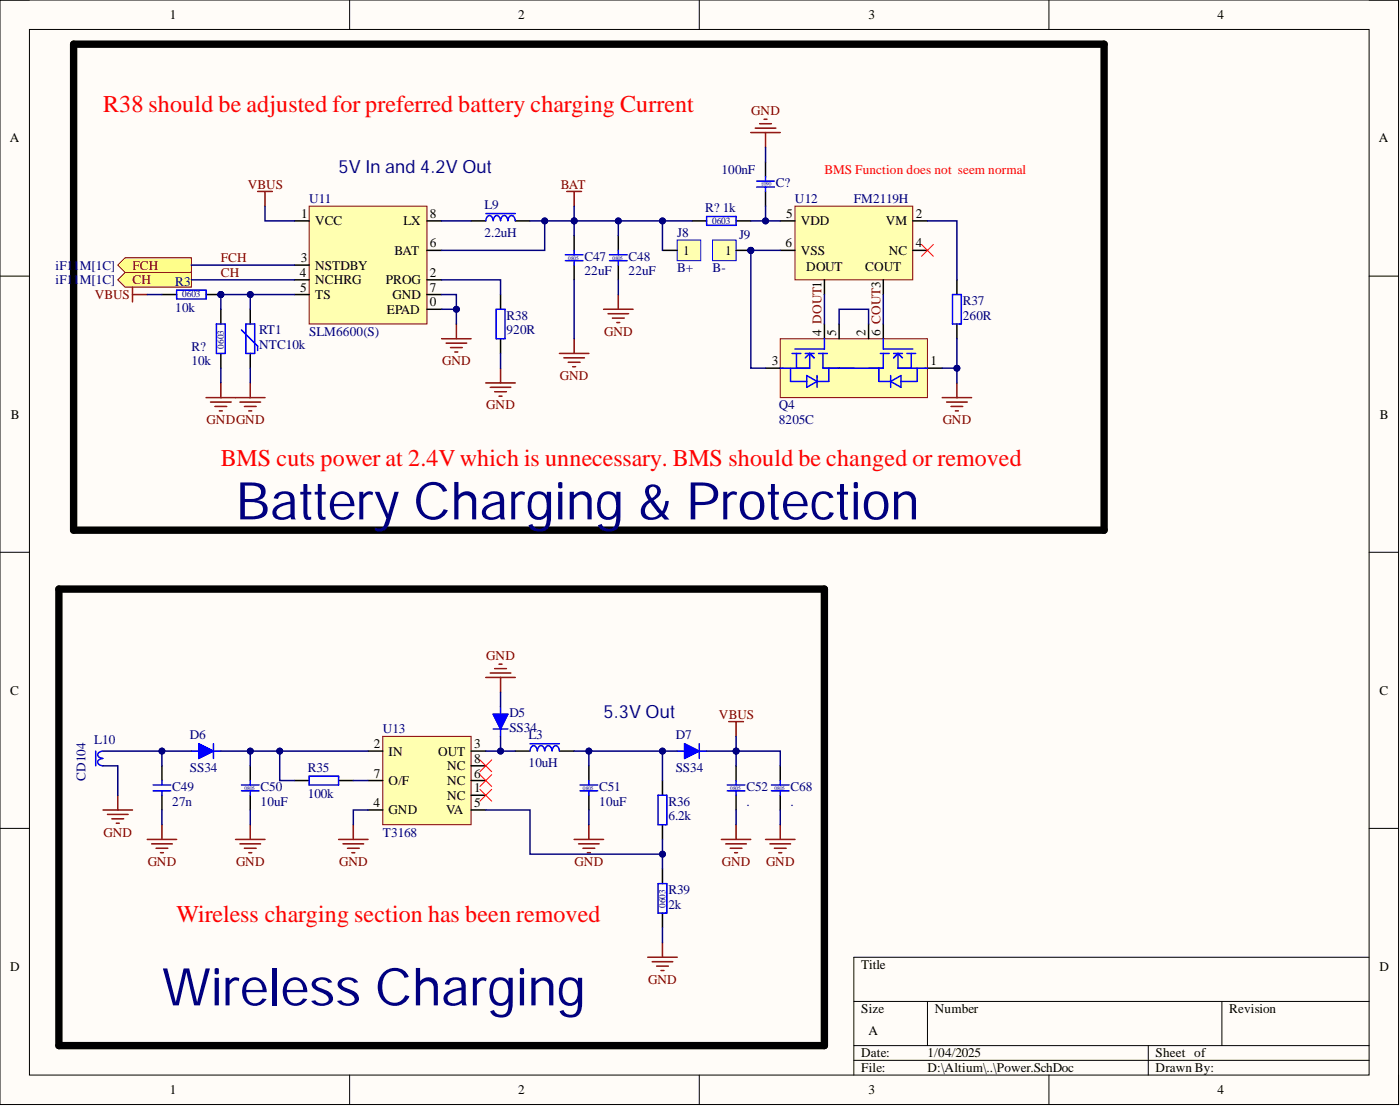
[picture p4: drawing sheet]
<svg xmlns="http://www.w3.org/2000/svg" width="241mm" height="190mm" viewBox="0 0 241 190" stroke-linecap="round" stroke-linejoin="round" font-family="sans-serif">
<defs><g id="words">
<g font-size="9" fill="#000080">
<text x="40.6" y="89.5">Battery Charging &amp; Protection</text>
<text x="27.9" y="173.2">Wireless Charging</text>
</g>
<g font-size="4.1" fill="#f00">
<text x="17.8" y="19.4">R38 should be adjusted for preferred battery charging Current</text>
<text x="38.1" y="80.2">BMS cuts power at 2.4V which is unnecessary. BMS should be changed or removed</text>
<text x="30.4" y="158.9">Wireless charging section has been removed</text>
</g>
<g font-size="3.1" fill="#000080">
<text x="58.4" y="29.8">5V In and 4.2V Out</text>
<text x="104" y="123.6">5.3V Out</text>
</g>
<g font-size="2.3">
<text x="29.3" y="3.3">1</text>
<text x="89.3" y="3.3">2</text>
<text x="149.7" y="3.3">3</text>
<text x="209.8" y="3.3">4</text>
<text x="1.7" y="24.5">A</text>
<text x="237.7" y="24.5">A</text>
<text x="51.9" y="37.5">1</text>
<text x="54.3" y="38.8">VCC</text>
<text x="69.5" y="38.8">LX</text>
<text x="74.1" y="37.5">8</text>
<text x="135.5" y="37.5">5</text>
<text x="138" y="38.8">VDD</text>
<text x="152.7" y="38.8">VM</text>
<text x="157.8" y="37.5">2</text>
<text x="51.7" y="47.7">4</text>
<text x="51.8" y="45.2">3</text>
<text x="54.3" y="46.4">NSTDBY</text>
<text x="68" y="43.9">BAT</text>
<text x="74.1" y="47.7">2</text>
<text x="74.1" y="42.6">6</text>
<text x="117.7" y="43.9">1</text>
<text x="125" y="43.9">1</text>
<text x="135.4" y="42.6">6</text>
<text x="138" y="43.9">VSS</text>
<text x="139" y="46.7">DOUT</text>
<text x="149.1" y="46.7">COUT</text>
<text x="153.2" y="43.9">NC</text>
<text x="157.8" y="42.6">4</text>
<text x="51.8" y="50.2">5</text>
<text x="54.3" y="49">NCHRG</text>
<text x="54.3" y="51.5">TS</text>
<text x="66.5" y="49">PROG</text>
<text x="67.7" y="51.5">GND</text>
<text x="74.1" y="50.2">7</text>
<text x="74.1" y="52.8">0</text>
<text x="66.6" y="54">EPAD</text>
<text x="141.6" y="57.8" transform="rotate(-90 141.6 57.8)">4 DOUT1</text>
<text x="144.1" y="57.8" transform="rotate(-90 144.1 57.8)">5</text>
<text x="149.2" y="57.8" transform="rotate(-90 149.2 57.8)">2</text>
<text x="151.7" y="57.8" transform="rotate(-90 151.7 57.8)">6 COUT3</text>
<text x="133" y="62.9">3</text>
<text x="160.4" y="62.9">1</text>
<text x="1.9" y="72.1">B</text>
<text x="237.8" y="72.1">B</text>
<text x="1.8" y="119.6">C</text>
<text x="237.8" y="119.6">C</text>
<text x="64.4" y="128.9">2</text>
<text x="67" y="130.1">IN</text>
<text x="75.5" y="130.1">OUT</text>
<text x="81.7" y="128.9">3</text>
<text x="81.7" y="131.4">8</text>
<text x="64.4" y="133.9">7</text>
<text x="67" y="135.2">O/F</text>
<text x="77.1" y="137.7">NC</text>
<text x="77.1" y="135.2">NC</text>
<text x="77.1" y="132.7">NC</text>
<text x="81.7" y="136.5">1</text>
<text x="81.7" y="133.9">6</text>
<text x="64.4" y="139">4</text>
<text x="67" y="140.3">GND</text>
<text x="76.9" y="140.3">VA</text>
<text x="81.7" y="139">5</text>
<text x="1.8" y="167.2">D</text>
<text x="148.4" y="166.9">Title</text>
<text x="237.8" y="167.2">D</text>
<text x="148.4" y="174.5">Size</text>
<text x="149.7" y="178.3">A</text>
<text x="161.1" y="174.5">Number</text>
<text x="211.9" y="174.5">Revision</text>
<text x="148.4" y="182.1">Date:</text>
<text x="148.4" y="184.7">File:</text>
<text x="159.9" y="182.1">1/04/2025</text>
<text x="159.9" y="184.7">D:\Altium\..\Power.SchDoc</text>
<text x="199.2" y="182.1">Sheet of</text>
<text x="199.2" y="184.7">Drawn By:</text>
<text x="29.3" y="188.5">1</text>
<text x="89.3" y="188.5">2</text>
<text x="149.7" y="188.5">3</text>
<text x="209.8" y="188.5">4</text>
</g>
<g font-size="2.3" fill="#800000">
<text x="129.5" y="19.8">GND</text>
<text x="42.7" y="32.5">VBUS</text>
<text x="96.7" y="32.5">BAT</text>
<text x="22.8" y="46.4">FCH</text>
<text x="38.1" y="45.2">FCH</text>
<text x="38.1" y="47.7">CH</text>
<text x="16.3" y="51.5">VBUS</text>
<text x="22.8" y="49">CH</text>
<text x="104.1" y="57.8">GND</text>
<text x="76.2" y="62.9">GND</text>
<text x="96.5" y="65.4">GND</text>
<text x="83.8" y="70.5">GND</text>
<text x="35.6" y="73.1">GNDGND</text>
<text x="162.5" y="73.1">GND</text>
<text x="83.8" y="113.6">GND</text>
<text x="123.9" y="123.8">VBUS</text>
<text x="17.8" y="144.1">GND</text>
<text x="25.5" y="149.2">GND</text>
<text x="40.7" y="149.2">GND</text>
<text x="58.4" y="149.2">GND</text>
<text x="99" y="149.2">GND</text>
<text x="124.4" y="149.2">GND</text>
<text x="132" y="149.2">GND</text>
<text x="111.7" y="169.4">GND</text>
</g>
<g font-size="2.3" fill="#000080">
<text x="124.3" y="29.9">100nF</text>
<text x="53.3" y="35">U11</text>
<text x="133.7" y="32.2">C?</text>
<text x="137" y="35">U12</text>
<text x="147.2" y="35">FM2119H</text>
<text x="83.5" y="36">L9</text>
<text x="83.5" y="40.8">2.2uH</text>
<text x="116.7" y="40.8">J8</text>
<text x="121.5" y="36.5">R? 1k</text>
<text x="127.4" y="41.1">J9</text>
<text x="9.6" y="46.4">iF11M[1C]</text>
<text x="100.7" y="44.9">C47</text>
<text x="100.7" y="47.4">22uF</text>
<text x="108.3" y="44.9">C48</text>
<text x="108.3" y="47.4">22uF</text>
<text x="116.7" y="46.9">B+</text>
<text x="122.8" y="46.9">B-</text>
<text x="9.6" y="49">iF11M[1C]</text>
<text x="30.2" y="49.2">R3</text>
<text x="30.2" y="53.8">10k</text>
<text x="165.9" y="52.5">R37</text>
<text x="44.7" y="57.6">RT1</text>
<text x="53.3" y="57.8">SLM6600(S)</text>
<text x="87.3" y="55">R38</text>
<text x="87.3" y="57.6">920R</text>
<text x="165.9" y="55">260R</text>
<text x="33" y="60.4">R?</text>
<text x="33" y="62.9">10k</text>
<text x="44.7" y="60.1">NTC10k</text>
<text x="134.2" y="70.5">Q4</text>
<text x="134.2" y="73.1">8205C</text>
<text x="87.8" y="123.5">D5</text>
<text x="16.2" y="128.1">L10</text>
<text x="32.7" y="127.3">D6</text>
<text x="66" y="126.3">U13</text>
<text x="87.8" y="126.1">SS34</text>
<text x="91.1" y="127.3">L3</text>
<text x="116.5" y="127.3">D7</text>
<text x="14.7" y="134.4" transform="rotate(-90 14.7 134.4)">CD104</text>
<text x="29.7" y="136.2">C49</text>
<text x="32.7" y="132.9">SS34</text>
<text x="44.9" y="136.2">C50</text>
<text x="53" y="132.9">R35</text>
<text x="53" y="137.5">100k</text>
<text x="91.1" y="132.2">10uH</text>
<text x="103.3" y="136.2">C51</text>
<text x="116.5" y="132.9">SS34</text>
<text x="128.6" y="136.2">C52</text>
<text x="136.3" y="136.2">C68</text>
<text x="29.7" y="138.8">27n</text>
<text x="44.9" y="138.8">10uF</text>
<text x="103.3" y="138.8">10uF</text>
<text x="115.2" y="138.8">R36</text>
<text x="115.2" y="141.3">6.2k</text>
<text x="128.6" y="138.8">.</text>
<text x="136.3" y="138.8">.</text>
<text x="66" y="144.1">T3168</text>
<text x="115.2" y="154">R39</text>
<text x="115.2" y="156.5">2k</text>
</g>
<text font-size="2.3" fill="#f00" x="142.1" y="29.9">BMS Function does not seem normal</text>
<g font-size="1.6" fill="#000080">
<text x="122.7" y="38.6">0603</text>
<text x="31.4" y="51.2">0603</text>
<text x="38.6" y="60" transform="rotate(-90 38.6 60)">0603</text>
<text x="114.7" y="156.4" transform="rotate(-90 114.7 156.4)">0603</text>
</g>
<g font-size=".9" fill="#000080">
<text x="133" y="31.4" transform="rotate(-180 133 31.4)">0603</text>
<text x="97.9" y="44.7">0805</text>
<text x="105.6" y="44.7">0805</text>
<text x="42.1" y="136">0805</text>
<text x="100.5" y="136">0805</text>
<text x="125.9" y="136">0805</text>
<text x="133.5" y="136">0805</text>
</g>
</g></defs>
<path d="M0 0h241.1v190.2h-241.1z" fill-rule="evenodd" fill="#fffcf8"/>
<path d="M0 0h241.1v190.2h-241.1z" fill="none" stroke="#000" stroke-width=".17"/>
<path d="M5.1 5.1h230.9v180.1h-230.9z" fill-rule="evenodd" fill="#fffcf8"/>
<g fill="none" stroke="#000" stroke-width=".17">
<path d="M0 0h5.1M5.1 5.1h230.9v180.1h-230.9zM60.3 0v5.1M120.5 0v5.1M180.8 0v5.1M236 0h5.1v5.1M0 47.6h5.1M236 47.6h5.1M0 95.1h5.1M236 95.1h5.1M0 142.7h5.1M236 142.7h5.1"/>
<path d="M147.2 172.5h88.8M159.9 172.5v7.6M210.6 172.5v7.6M236 164.9h-88.8v20.3M60.3 185.2v5M120.5 185.2v5M147.2 180.1h88.8M147.2 182.6h88.8M180.8 185.2v5M197.9 180.1v5.1M241.1 185.2v5"/>
</g>
<path d="M53.3 35.5h20.3v20.3h-20.3z" fill-rule="evenodd" fill="#ffffb0"/>
<path d="M53.3 35.5h20.3v20.3h-20.3z" fill="none" stroke="#800000" stroke-width=".17"/>
<g fill="none" stroke="#000" stroke-width=".25">
<path d="M50.7 38.1h2.6M73.6 38.1h2.5M43.1 53.3v2.5M50.7 48.2h2.6M50.7 45.7h2.6M50.7 50.7h2.6M73.6 48.2h2.5M73.6 50.7h2.5M73.6 43.1h2.5M73.6 53.3h2.5M86.3 50.7v2.6M86.3 58.3v2.6"/>
<path d="M99 40.6v2.5M99 45.7v2.5M43.1 60.9v2.5"/>
</g>
<path d="M41.6 56.8l2.8 2.8v.8M42.4 55.8h1.5v5.1h-1.5zM85.5 53.3h1.5v5h-1.5zM97.4 43.9h3.1M97.4 44.9h3.1M99 43.1v.8M99 44.9v.8" fill="none" stroke="#00f" stroke-width=".25"/>
<path d="M44.4 33h2.5M45.7 33v2.5M97.7 33h2.5M99 33v2.5" fill="none" stroke="#800000" stroke-width=".25"/>
<path d="M12.7 7.6h177.6v83.7h-177.6z" fill="none" stroke="#000" stroke-width="1.3"/>
<path d="M66 126.8h15.2v15.3h-15.2z" fill-rule="evenodd" fill="#ffffb0"/>
<path d="M66 126.8h15.2v15.3h-15.2z" fill="none" stroke="#800000" stroke-width=".17"/>
<path d="M63.4 129.4h2.6M63.4 139.5h2.6M63.4 134.4h2.6M81.2 137h2.5M81.2 129.4h2.5M81.2 139.5h2.5M81.2 134.4h2.5M81.2 131.9h2.5" fill="none" stroke="#000" stroke-width=".25"/>
<path d="M16.5 129.4v2.5M17.7 129.4a.68 .68 0 0 0-.8 .9l.8 .3a.68 .68 0 0 0-.8 1l.8 .3M33 129.4h1.3M34.3 128.1l2.5 1.3-2.5 1.2zM36.8 128.1v2.5M36.8 129.4h1.3" fill="none" stroke="#00f" stroke-width=".25"/>
<path d="M34.3 128.1l2.5 1.3-2.5 1.2z" fill="#00f"/>
<path d="M34.3 128.1l2.5 1.3-2.5 1.2z" fill="none" stroke="#00f" stroke-width=".17"/>
<g fill="none" stroke="#000" stroke-width=".25">
<path d="M27.9 131.9v2.5M27.9 137v2.5M43.1 131.9v2.5M43.1 137v2.5M50.7 134.4h2.6M58.4 134.4h2.5M88.8 129.4h2.5M96.4 129.4h2.6M101.5 131.9v2.5M101.5 137v2.5M114.2 134.4v2.6M114.2 142.1v2.5"/>
<path d="M114.2 149.7v2.5M114.2 157.3v2.5"/>
</g>
<g fill="none" stroke="#00f" stroke-width=".25">
<path d="M26.4 136.2h3M26.4 135.2h3M27.9 134.4v.8M27.9 136.2v.8M41.6 136.2h3.1M41.6 135.2h3.1M43.1 134.4v.8M43.1 136.2v.8M53.3 133.7h5.1v1.5h-5.1zM85 123h2.5l-1.2 2.6zM85 125.6h2.5M86.3 121.8v1.2"/>
<path d="M86.3 125.6v1.2M91.3 128.1h5.1M96.4 129.3a.68 .68 0 0 0-.9-.8l-.4 .8a.68 .68 0 0 0-.9-.8l-.3 .8a.68 .68 0 0 0-.9-.8l-.4 .8a.68 .68 0 0 0-.9-.8l-.3 .8M100 136.2h3M100 135.2h3M101.5 134.4v.8M101.5 136.2v.8M113.4 137h1.5v5.1h-1.5zM113.4 152.2h1.5v5.1h-1.5z"/>
</g>
<path d="M85 123h2.5l-1.2 2.6z" fill="#00f"/>
<path d="M85 123h2.5l-1.2 2.6z" fill="none" stroke="#00f" stroke-width=".17"/>
<path d="M82.7 130.9l2 2M82.7 133.4l2 2.1M82.7 136l2 2M84.7 130.9l-2 2M84.7 133.4l-2 2.1M84.7 136l-2 2" fill="none" stroke="#f00" stroke-width=".17"/>
<path d="M10.1 101.5h132v78.6h-132z" fill="none" stroke="#000" stroke-width="1.3"/>
<path d="M125.6 124.3h2.5M126.9 124.3v2.5" fill="none" stroke="#800000" stroke-width=".25"/>
<path d="M164.9 48.2v2.5M164.9 55.8v2.5M126.9 131.9v2.5M126.9 137v2.5" fill="none" stroke="#000" stroke-width=".25"/>
<path d="M164.2 50.7h1.5v5.1h-1.5zM125.3 135.2h3.1M125.3 136.2h3.1M126.9 134.4v.8M126.9 136.2v.8" fill="none" stroke="#00f" stroke-width=".25"/>
<path d="M137 35.5h20.3v12.7h-20.3z" fill-rule="evenodd" fill="#ffffb0"/>
<path d="M137 35.5h20.3v12.7h-20.3z" fill="none" stroke="#800000" stroke-width=".17"/>
<path d="M134.5 38.1h2.5M157.3 38.1h2.6M134.5 43.1h2.5M142.1 48.2v2.5M152.2 48.2v2.5M157.3 43.1h2.6" fill="none" stroke="#000" stroke-width=".25"/>
<path d="M20.3 45.7l1.3-1.3h11.4v2.5h-11.4z" fill-rule="evenodd" fill="#ffff80"/>
<path d="M20.3 45.7l1.3-1.3h11.4v2.5h-11.4z" fill="none" stroke="#800000" stroke-width=".17"/>
<path d="M20.3 48.2l1.3-1.3h11.4v2.6h-11.4z" fill-rule="evenodd" fill="#ffff80"/>
<path d="M20.3 48.2l1.3-1.3h11.4v2.6h-11.4z" fill="none" stroke="#800000" stroke-width=".17"/>
<path d="M116.7 129.4h1.3M118 128.1l2.5 1.3-2.5 1.2zM120.5 128.1v2.5M120.5 129.4h1.3" fill="none" stroke="#00f" stroke-width=".25"/>
<path d="M118 128.1l2.5 1.3-2.5 1.2z" fill="#00f"/>
<path d="M118 128.1l2.5 1.3-2.5 1.2z" fill="none" stroke="#00f" stroke-width=".17"/>
<path d="M106.6 40.6v2.5M106.6 45.7v2.5" fill="none" stroke="#000" stroke-width=".25"/>
<path d="M105 43.9h3.1M105 44.9h3.1M106.6 43.1v.8M106.6 44.9v.8" fill="none" stroke="#00f" stroke-width=".25"/>
<path d="M116.7 41.3h4.1v3.6h-4.1z" fill-rule="evenodd" fill="#ffffb0"/>
<path d="M116.7 41.3h4.1v3.6h-4.1z" fill="none" stroke="#00f" stroke-width=".17"/>
<path d="M114.2 43.1h2.5" fill="none" stroke="#000" stroke-width=".25"/>
<circle cx="129.4" cy="43.1" r=".51" fill="#000080"/>
<circle cx="129.4" cy="43.1" r=".51" fill="none" stroke="#000080" stroke-width=".17"/>
<path d="M122.8 41.3h4.1v3.6h-4.1z" fill-rule="evenodd" fill="#ffffb0"/>
<path d="M122.8 41.3h4.1v3.6h-4.1z" fill="none" stroke="#00f" stroke-width=".17"/>
<path d="M126.9 43.1h2.5" fill="none" stroke="#000" stroke-width=".25"/>
<circle cx="129.4" cy="43.1" r=".51" fill="#000080"/>
<circle cx="129.4" cy="43.1" r=".51" fill="none" stroke="#000080" stroke-width=".17"/>
<path d="M134.5 58.3h25.4v10.2h-25.4z" fill-rule="evenodd" fill="#ffffb0"/>
<path d="M134.5 58.3h25.4v10.2h-25.4z" fill="none" stroke="#800000" stroke-width=".17"/>
<path d="M142.1 55.8v2.5M144.6 55.8v2.5M149.7 55.8v2.5M152.2 55.8v2.5M131.9 63.4h2.6M142.1 63.4h5.1M159.9 63.4h2.5M134.5 131.9v2.5M134.5 137v2.5" fill="none" stroke="#000" stroke-width=".25"/>
<g fill="none" stroke="#00f" stroke-width=".25">
<path d="M142.1 58.3v1.8h-5.1M152.2 58.3v1.8h5.1M136.3 63.4v2.3h2.7M136.5 60.9h1.5M137.3 60.9v2.5M138.8 60.9h1.5M139 64.7l1.8 1-1.8 1zM139.6 60.9v2.5h-5.1M139.6 60.9l.7 .7M139.6 60.9l-.8 .7M140.8 64.7v2M141.1 60.9h1.5"/>
<path d="M141.8 60.9v2.5h10.4v-2.5M142.9 63.4v2.3h-2.1M151.5 63.4v2.3h2M151.7 60.9h1.6M153.5 64.7v2M153.5 65.7l1.8-1v2zM154 60.9h1.5M154.8 60.9v2.5h5.1M154.8 60.9l-.8 .7M154.8 60.9l.7 .7M156.3 60.9h1.5M157.1 60.9v2.5"/>
<path d="M158.1 63.4v2.3h-2.8M133 135.2h3M133 136.2h3M134.5 134.4v.8M134.5 136.2v.8"/>
</g>
<path d="M162.4 68.5h5.1M163.2 69.3h3.5M163.9 70h2M164.7 70.8h.5M164.9 66v2.5" fill="none" stroke="#800000" stroke-width=".25"/>
<path d="M158.8 42.1l2.1 2M160.9 42.1l-2.1 2" fill="none" stroke="#f00" stroke-width=".17"/>
<circle cx="38.1" cy="50.7" r=".51" fill="#000080"/>
<circle cx="38.1" cy="50.7" r=".51" fill="none" stroke="#000080" stroke-width=".17"/>
<path d="M27.9 50.7h2.5M35.5 50.7h2.6" fill="none" stroke="#000" stroke-width=".25"/>
<circle cx="38.1" cy="50.7" r=".51" fill="#000080"/>
<circle cx="38.1" cy="50.7" r=".51" fill="none" stroke="#000080" stroke-width=".17"/>
<path d="M83.7 36.8h5.1M87.5 38a.68 .68 0 0 0-.9-.8l-.3 .8a.68 .68 0 0 0-.9-.8l-.4 .8a.68 .68 0 0 0-.9-.8l-.4 .8M88.8 38a.68 .68 0 0 0-.9-.8l-.4 .8M121.8 37.3h5.1v1.5h-5.1zM130.4 32.2h3.1M130.4 31.2h3.1M131.9 30.4v.8M131.9 32.2v.8M30.4 50h5.1v1.5h-5.1z" fill="none" stroke="#00f" stroke-width=".25"/>
<g fill="none" stroke="#800000" stroke-width=".25">
<path d="M129.4 22.8h5.1M130.2 22.1h3.5M130.9 21.3h2.1M131.7 20.5h.5M131.9 22.8v2.6M22.8 49.5v2.5M22.8 50.7h2.6M76.1 58.3h5.1M76.9 59.1h3.5M77.6 59.9h2.1M78.7 55.8v2.5M99 58.3v2.6"/>
<path d="M104 53.3h5.1M104.8 54h3.5M105.6 54.8h2M106.3 55.6h.5M106.6 50.7v2.6M40.6 68.5h5.1M41.4 69.3h3.5M42.1 70h2.1M42.9 70.8h.5M43.1 66v2.5M78.4 60.6h.5M83.7 66h5.1"/>
<path d="M84.5 66.7h3.5M85.3 67.5h2M86 68.2h.5M86.3 63.4v2.6M96.4 60.9h5.1M97.2 61.6h3.5M97.9 62.4h2.1M98.7 63.2h.5M83.7 116.7h5.1M84.5 115.9h3.5M85.3 115.2h2M86 114.4h.5"/>
<path d="M86.3 116.7v2.5M17.8 139.5h5M20.3 137v2.5M18.5 140.3h3.6M19.3 141h2M20 141.8h.6M25.4 144.6h5M26.1 145.3h3.6M26.9 146.1h2M27.7 146.9h.5M27.9 142.1v2.5M40.6 144.6h5.1"/>
<path d="M41.4 145.3h3.5M42.1 146.1h2.1M42.9 146.9h.5M43.1 142.1v2.5M58.4 144.6h5M59.1 145.3h3.6M59.9 146.1h2M60.6 146.9h.6M60.9 142.1v2.5M99 144.6h5M99.7 145.3h3.6M100.5 146.1h2"/>
<path d="M101.2 146.9h.5M101.5 142.1v2.5M124.3 144.6h5.1M125.1 145.3h3.5M125.9 146.1h2M126.6 146.9h.5M126.9 142.1v2.5M131.9 144.6h5.1M132.7 145.3h3.6M133.5 146.1h2M134.2 146.9h.5M134.5 142.1v2.5"/>
<path d="M111.6 164.9h5.1M112.4 165.6h3.6M113.2 166.4h2M113.9 167.2h.5M114.2 162.3v2.6"/>
</g>
<path d="M81.2 38.1h2.5M88.8 38.1h2.5M119.3 38.1h2.5M126.9 38.1h2.5M131.9 27.9v2.5M131.9 33v2.5" fill="none" stroke="#000" stroke-width=".25"/>
<path d="M76.1 38.1h5.1M91.3 38.1h2.6v5h-17.8" fill="none" stroke="#000080" stroke-width=".25"/>
<circle cx="93.9" cy="38.1" r=".51" fill="#000080"/>
<circle cx="93.9" cy="38.1" r=".51" fill="none" stroke="#000080" stroke-width=".17"/>
<path d="M76.1 50.7h2.6v5.1M86.3 60.9v2.5" fill="none" stroke="#000080" stroke-width=".25"/>
<circle cx="78.7" cy="53.3" r=".51" fill="#000080"/>
<circle cx="78.7" cy="53.3" r=".51" fill="none" stroke="#000080" stroke-width=".17"/>
<path d="M99 38.1v2.5M76.1 48.2h10.2v2.5M99 48.2v10.1" fill="none" stroke="#000080" stroke-width=".25"/>
<circle cx="99" cy="38.1" r=".51" fill="#000080"/>
<circle cx="99" cy="38.1" r=".51" fill="none" stroke="#000080" stroke-width=".17"/>
<path d="M45.7 35.5v2.6h5M99 35.5v2.6M33 45.7h17.7M43.1 63.4v2.6" fill="none" stroke="#000080" stroke-width=".25"/>
<circle cx="99" cy="38.1" r=".51" fill="#000080"/>
<circle cx="99" cy="38.1" r=".51" fill="none" stroke="#000080" stroke-width=".17"/>
<path d="M50.7 50.7h-7.6v2.6" fill="none" stroke="#000080" stroke-width=".25"/>
<circle cx="43.1" cy="50.7" r=".51" fill="#000080"/>
<circle cx="43.1" cy="50.7" r=".51" fill="none" stroke="#000080" stroke-width=".17"/>
<path d="M17.8 131.9h2.5v5.1M27.9 129.4v2.5M27.9 139.5v2.6" fill="none" stroke="#000080" stroke-width=".25"/>
<circle cx="27.9" cy="129.4" r=".51" fill="#000080"/>
<circle cx="27.9" cy="129.4" r=".51" fill="none" stroke="#000080" stroke-width=".17"/>
<path d="M43.1 129.4v2.5M43.1 139.5v2.6" fill="none" stroke="#000080" stroke-width=".25"/>
<circle cx="43.1" cy="129.4" r=".51" fill="#000080"/>
<circle cx="43.1" cy="129.4" r=".51" fill="none" stroke="#000080" stroke-width=".17"/>
<path d="M48.2 129.4v5h2.5M60.9 134.4h2.5" fill="none" stroke="#000080" stroke-width=".25"/>
<circle cx="48.2" cy="129.4" r=".51" fill="#000080"/>
<circle cx="48.2" cy="129.4" r=".51" fill="none" stroke="#000080" stroke-width=".17"/>
<path d="M83.7 139.5h7.6v7.6h22.9M101.5 139.5v2.6M114.2 159.8v2.5" fill="none" stroke="#000080" stroke-width=".25"/>
<circle cx="114.2" cy="147.1" r=".51" fill="#000080"/>
<circle cx="114.2" cy="147.1" r=".51" fill="none" stroke="#000080" stroke-width=".17"/>
<path d="M86.3 119.2v2.6M101.5 131.9v-2.5h12.7v5" fill="none" stroke="#000080" stroke-width=".25"/>
<circle cx="101.5" cy="129.4" r=".51" fill="#000080"/>
<circle cx="101.5" cy="129.4" r=".51" fill="none" stroke="#000080" stroke-width=".17"/>
<circle cx="114.2" cy="129.4" r=".51" fill="#000080"/>
<circle cx="114.2" cy="129.4" r=".51" fill="none" stroke="#000080" stroke-width=".17"/>
<path d="M99 129.4h2.5" fill="none" stroke="#000080" stroke-width=".25"/>
<circle cx="101.5" cy="129.4" r=".51" fill="#000080"/>
<circle cx="101.5" cy="129.4" r=".51" fill="none" stroke="#000080" stroke-width=".17"/>
<path d="M86.3 126.8v2.6" fill="none" stroke="#000080" stroke-width=".25"/>
<circle cx="86.3" cy="129.4" r=".51" fill="#000080"/>
<circle cx="86.3" cy="129.4" r=".51" fill="none" stroke="#000080" stroke-width=".17"/>
<path d="M159.9 38.1h5v10.1M33 48.2h17.7M142.1 50.7v5.1M152.2 50.7v5.1M63.4 139.5h-2.5v2.6M114.2 129.4h2.5M126.9 139.5v2.6" fill="none" stroke="#000080" stroke-width=".25"/>
<circle cx="114.2" cy="129.4" r=".51" fill="#000080"/>
<circle cx="114.2" cy="129.4" r=".51" fill="none" stroke="#000080" stroke-width=".17"/>
<path d="M121.8 129.4h5.1v2.5" fill="none" stroke="#000080" stroke-width=".25"/>
<circle cx="126.9" cy="129.4" r=".51" fill="#000080"/>
<circle cx="126.9" cy="129.4" r=".51" fill="none" stroke="#000080" stroke-width=".17"/>
<path d="M126.9 126.8v2.6" fill="none" stroke="#000080" stroke-width=".25"/>
<circle cx="126.9" cy="129.4" r=".51" fill="#000080"/>
<circle cx="126.9" cy="129.4" r=".51" fill="none" stroke="#000080" stroke-width=".17"/>
<path d="M106.6 38.1v2.5M106.6 48.2v2.5" fill="none" stroke="#000080" stroke-width=".25"/>
<circle cx="106.6" cy="38.1" r=".51" fill="#000080"/>
<circle cx="106.6" cy="38.1" r=".51" fill="none" stroke="#000080" stroke-width=".17"/>
<path d="M129.4 43.1h5.1M144.6 55.8v-2.5h5.1v2.5" fill="none" stroke="#000080" stroke-width=".25"/>
<circle cx="129.4" cy="43.1" r=".51" fill="#000080"/>
<circle cx="129.4" cy="43.1" r=".51" fill="none" stroke="#000080" stroke-width=".17"/>
<path d="M129.4 43.1v20.3h2.5" fill="none" stroke="#000080" stroke-width=".25"/>
<circle cx="129.4" cy="43.1" r=".51" fill="#000080"/>
<circle cx="129.4" cy="43.1" r=".51" fill="none" stroke="#000080" stroke-width=".17"/>
<path d="M126.9 129.4h7.6v2.5M134.5 139.5v2.6" fill="none" stroke="#000080" stroke-width=".25"/>
<circle cx="126.9" cy="129.4" r=".51" fill="#000080"/>
<circle cx="126.9" cy="129.4" r=".51" fill="none" stroke="#000080" stroke-width=".17"/>
<path d="M164.9 58.3v7.7" fill="none" stroke="#000080" stroke-width=".25"/>
<circle cx="164.9" cy="63.4" r=".51" fill="#000080"/>
<circle cx="164.9" cy="63.4" r=".51" fill="none" stroke="#000080" stroke-width=".17"/>
<path d="M162.4 63.4h2.5" fill="none" stroke="#000080" stroke-width=".25"/>
<circle cx="164.9" cy="63.4" r=".51" fill="#000080"/>
<circle cx="164.9" cy="63.4" r=".51" fill="none" stroke="#000080" stroke-width=".17"/>
<path d="M76.1 53.3h2.6" fill="none" stroke="#000080" stroke-width=".25"/>
<circle cx="78.7" cy="53.3" r=".51" fill="#000080"/>
<circle cx="78.7" cy="53.3" r=".51" fill="none" stroke="#000080" stroke-width=".17"/>
<path d="M38.1 50.7h5" fill="none" stroke="#000080" stroke-width=".25"/>
<circle cx="38.1" cy="50.7" r=".51" fill="#000080"/>
<circle cx="38.1" cy="50.7" r=".51" fill="none" stroke="#000080" stroke-width=".17"/>
<circle cx="43.1" cy="50.7" r=".51" fill="#000080"/>
<circle cx="43.1" cy="50.7" r=".51" fill="none" stroke="#000080" stroke-width=".17"/>
<path d="M17.8 129.4h15.2" fill="none" stroke="#000080" stroke-width=".25"/>
<circle cx="27.9" cy="129.4" r=".51" fill="#000080"/>
<circle cx="27.9" cy="129.4" r=".51" fill="none" stroke="#000080" stroke-width=".17"/>
<path d="M38.1 129.4h25.3" fill="none" stroke="#000080" stroke-width=".25"/>
<circle cx="43.1" cy="129.4" r=".51" fill="#000080"/>
<circle cx="43.1" cy="129.4" r=".51" fill="none" stroke="#000080" stroke-width=".17"/>
<circle cx="48.2" cy="129.4" r=".51" fill="#000080"/>
<circle cx="48.2" cy="129.4" r=".51" fill="none" stroke="#000080" stroke-width=".17"/>
<path d="M83.7 129.4h5.1" fill="none" stroke="#000080" stroke-width=".25"/>
<circle cx="86.3" cy="129.4" r=".51" fill="#000080"/>
<circle cx="86.3" cy="129.4" r=".51" fill="none" stroke="#000080" stroke-width=".17"/>
<path d="M114.2 144.6v5.1" fill="none" stroke="#000080" stroke-width=".25"/>
<circle cx="114.2" cy="147.1" r=".51" fill="#000080"/>
<circle cx="114.2" cy="147.1" r=".51" fill="none" stroke="#000080" stroke-width=".17"/>
<path d="M93.9 38.1h20.3v5" fill="none" stroke="#000080" stroke-width=".25"/>
<circle cx="93.9" cy="38.1" r=".51" fill="#000080"/>
<circle cx="93.9" cy="38.1" r=".51" fill="none" stroke="#000080" stroke-width=".17"/>
<circle cx="99" cy="38.1" r=".51" fill="#000080"/>
<circle cx="99" cy="38.1" r=".51" fill="none" stroke="#000080" stroke-width=".17"/>
<circle cx="106.6" cy="38.1" r=".51" fill="#000080"/>
<circle cx="106.6" cy="38.1" r=".51" fill="none" stroke="#000080" stroke-width=".17"/>
<circle cx="114.2" cy="38.1" r=".51" fill="#000080"/>
<circle cx="114.2" cy="38.1" r=".51" fill="none" stroke="#000080" stroke-width=".17"/>
<path d="M129.4 38.1h5.1" fill="none" stroke="#000080" stroke-width=".25"/>
<circle cx="131.9" cy="38.1" r=".51" fill="#000080"/>
<circle cx="131.9" cy="38.1" r=".51" fill="none" stroke="#000080" stroke-width=".17"/>
<path d="M114.2 38.1h5.1" fill="none" stroke="#000080" stroke-width=".25"/>
<circle cx="114.2" cy="38.1" r=".51" fill="#000080"/>
<circle cx="114.2" cy="38.1" r=".51" fill="none" stroke="#000080" stroke-width=".17"/>
<path d="M131.9 25.4v2.5M131.9 35.5v2.6" fill="none" stroke="#000080" stroke-width=".25"/>
<circle cx="131.9" cy="38.1" r=".51" fill="#000080"/>
<circle cx="131.9" cy="38.1" r=".51" fill="none" stroke="#000080" stroke-width=".17"/>
<path d="M25.4 50.7h2.5M38.1 50.7v2.6M38.1 63.4v2.6" fill="none" stroke="#000080" stroke-width=".25"/>
<path d="M38.1 53.3v2.5M38.1 60.9v2.5" fill="none" stroke="#000" stroke-width=".25"/>
<path d="M37.3 55.8h1.5v5.1h-1.5z" fill="none" stroke="#00f" stroke-width=".25"/>
<path d="M35.5 68.5h5.1M36.3 69.3h3.5M37 70h2.1M37.8 70.8h.5M38.1 66v2.5" fill="none" stroke="#800000" stroke-width=".25"/>
<circle cx="38.1" cy="50.7" r=".51" fill="#000080"/>
<circle cx="38.1" cy="50.7" r=".51" fill="none" stroke="#000080" stroke-width=".17"/>
<use href="#words"/>
</svg>
